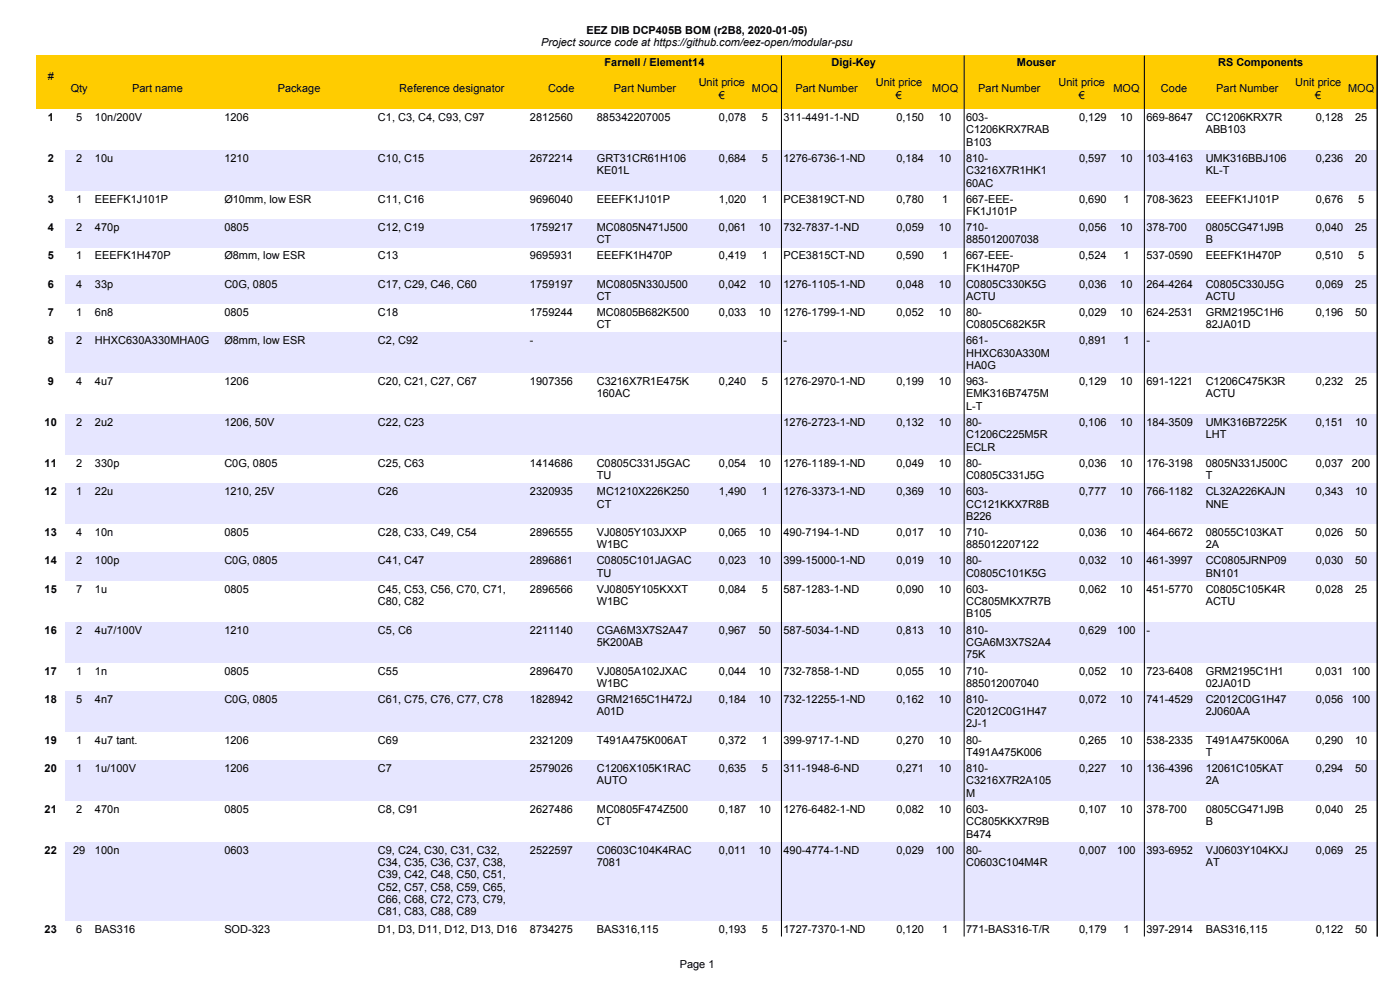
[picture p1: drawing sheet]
<svg xmlns="http://www.w3.org/2000/svg" width="297mm" height="210mm" viewBox="0 0 297 210" stroke-linecap="round" stroke-linejoin="round" font-family="sans-serif">
<defs><g id="words">
<g font-size="2.3">
<text x="114.8" y="9.8">Project source code at https://github.com/eez-open/modular-psu</text>
<text x="124.4" y="7.2">EEZ DIB DCP405B BOM (r2B8, 2020-01-05)</text>
<text x="10.1" y="17">#</text>
<text x="128.3" y="13.9">Farnell / Element14</text>
<text x="176.4" y="13.9">Digi-Key</text>
<text x="215.7" y="13.9">Mouser</text>
<text x="258.4" y="13.9">RS Components</text>
<text x="15" y="19.6">Qty</text>
<text x="28" y="19.6">Part name</text>
<text x="58.9" y="19.6">Package</text>
<text x="84.7" y="19.6">Reference designator</text>
<text x="116.3" y="19.6">Code</text>
<text x="130.2" y="19.6">Part Number</text>
<text x="148.2" y="18.3">Unit price</text>
<text x="152.5" y="20.9">€</text>
<text x="159.5" y="19.6">MOQ</text>
<text x="168.8" y="19.6">Part Number</text>
<text x="185.8" y="18.3">Unit price</text>
<text x="190.1" y="20.9">€</text>
<text x="197.7" y="19.6">MOQ</text>
<text x="207.5" y="19.6">Part Number</text>
<text x="224.6" y="18.3">Unit price</text>
<text x="228.8" y="20.9">€</text>
<text x="236.2" y="19.6">MOQ</text>
<text x="246.3" y="19.6">Code</text>
<text x="258" y="19.6">Part Number</text>
<text x="274.7" y="18.3">Unit price</text>
<text x="279" y="20.9">€</text>
<text x="286" y="19.6">MOQ</text>
<text x="10.1" y="25.7">1</text>
<text x="16.2" y="25.7">5</text>
<text x="20.1" y="25.7">10n/200V</text>
<text x="47.6" y="25.7">1206</text>
<text x="80.2" y="25.7">C1, C3, C4, C93, C97</text>
<text x="112.4" y="25.7">2812560</text>
<text x="126.6" y="25.7">885342207005</text>
<text x="152.5" y="25.7">0,078</text>
<text x="161.6" y="25.7">5</text>
<text x="166.2" y="25.7">311-4491-1-ND</text>
<text x="190.2" y="25.7">0,150</text>
<text x="199.2" y="25.7">10</text>
<text x="205" y="25.7">603-</text>
<text x="205" y="28.3">C1206KRX7RAB</text>
<text x="228.9" y="25.7">0,129</text>
<text x="237.7" y="25.7">10</text>
<text x="243.2" y="25.7">669-8647</text>
<text x="255.8" y="25.7">CC1206KRX7R</text>
<text x="255.8" y="28.3">ABB103</text>
<text x="279.1" y="25.7">0,128</text>
<text x="287.5" y="25.7">25</text>
<text x="10.1" y="34.4">2</text>
<text x="16.2" y="34.4">2</text>
<text x="20.1" y="34.4">10u</text>
<text x="47.6" y="34.4">1210</text>
<text x="80.2" y="34.4">C10, C15</text>
<text x="112.4" y="34.4">2672214</text>
<text x="126.6" y="34.4">GRT31CR61H106</text>
<text x="152.5" y="34.4">0,684</text>
<text x="161.6" y="34.4">5</text>
<text x="166.2" y="34.4">1276-6736-1-ND</text>
<text x="190.2" y="34.4">0,184</text>
<text x="199.2" y="34.4">10</text>
<text x="205" y="30.9">B103</text>
<text x="205" y="34.4">810-</text>
<text x="228.9" y="34.4">0,597</text>
<text x="237.7" y="34.4">10</text>
<text x="243.2" y="34.4">103-4163</text>
<text x="255.8" y="34.4">UMK316BBJ106</text>
<text x="279.1" y="34.4">0,236</text>
<text x="287.5" y="34.4">20</text>
<text x="126.6" y="37">KE01L</text>
<text x="205" y="37">C3216X7R1HK1</text>
<text x="205" y="39.6">60AC</text>
<text x="255.8" y="37">KL-T</text>
<text x="10.1" y="43">3</text>
<text x="16.2" y="43">1</text>
<text x="20.1" y="43">EEEFK1J101P</text>
<text x="47.6" y="43">Ø10mm, low ESR</text>
<text x="80.2" y="43">C11, C16</text>
<text x="112.4" y="43">9696040</text>
<text x="126.6" y="43">EEEFK1J101P</text>
<text x="152.5" y="43">1,020</text>
<text x="161.6" y="43">1</text>
<text x="166.2" y="43">PCE3819CT-ND</text>
<text x="190.2" y="43">0,780</text>
<text x="199.8" y="43">1</text>
<text x="205" y="43">667-EEE-</text>
<text x="205" y="45.6">FK1J101P</text>
<text x="228.9" y="43">0,690</text>
<text x="238.3" y="43">1</text>
<text x="243.2" y="43">708-3623</text>
<text x="255.8" y="43">EEEFK1J101P</text>
<text x="279.1" y="43">0,676</text>
<text x="288.1" y="43">5</text>
<text x="10.1" y="49">4</text>
<text x="16.2" y="49">2</text>
<text x="20.1" y="49">470p</text>
<text x="47.6" y="49">0805</text>
<text x="80.2" y="49">C12, C19</text>
<text x="112.4" y="49">1759217</text>
<text x="126.6" y="49">MC0805N471J500</text>
<text x="126.6" y="51.6">CT</text>
<text x="152.5" y="49">0,061</text>
<text x="161" y="49">10</text>
<text x="166.2" y="49">732-7837-1-ND</text>
<text x="190.2" y="49">0,059</text>
<text x="199.2" y="49">10</text>
<text x="205" y="49">710-</text>
<text x="205" y="51.6">885012007038</text>
<text x="228.9" y="49">0,056</text>
<text x="237.7" y="49">10</text>
<text x="243.2" y="49">378-700</text>
<text x="255.8" y="49">0805CG471J9B</text>
<text x="255.8" y="51.6">B</text>
<text x="279.1" y="49">0,040</text>
<text x="287.5" y="49">25</text>
<text x="10.1" y="55">5</text>
<text x="16.2" y="55">1</text>
<text x="20.1" y="55">EEEFK1H470P</text>
<text x="47.6" y="55">Ø8mm, low ESR</text>
<text x="80.2" y="55">C13</text>
<text x="112.4" y="55">9695931</text>
<text x="126.6" y="55">EEEFK1H470P</text>
<text x="152.5" y="55">0,419</text>
<text x="161.6" y="55">1</text>
<text x="166.2" y="55">PCE3815CT-ND</text>
<text x="190.2" y="55">0,590</text>
<text x="199.8" y="55">1</text>
<text x="205" y="55">667-EEE-</text>
<text x="205" y="57.6">FK1H470P</text>
<text x="228.9" y="55">0,524</text>
<text x="238.3" y="55">1</text>
<text x="243.2" y="55">537-0590</text>
<text x="255.8" y="55">EEEFK1H470P</text>
<text x="279.1" y="55">0,510</text>
<text x="288.1" y="55">5</text>
<text x="10.1" y="61">6</text>
<text x="16.2" y="61">4</text>
<text x="20.1" y="61">33p</text>
<text x="47.6" y="61">C0G, 0805</text>
<text x="80.2" y="61">C17, C29, C46, C60</text>
<text x="112.4" y="61">1759197</text>
<text x="126.6" y="61">MC0805N330J500</text>
<text x="126.6" y="63.6">CT</text>
<text x="152.5" y="61">0,042</text>
<text x="161" y="61">10</text>
<text x="166.2" y="61">1276-1105-1-ND</text>
<text x="190.2" y="61">0,048</text>
<text x="199.2" y="61">10</text>
<text x="205" y="61">C0805C330K5G</text>
<text x="205" y="63.6">ACTU</text>
<text x="228.9" y="61">0,036</text>
<text x="237.7" y="61">10</text>
<text x="243.2" y="61">264-4264</text>
<text x="255.8" y="61">C0805C330J5G</text>
<text x="255.8" y="63.6">ACTU</text>
<text x="279.1" y="61">0,069</text>
<text x="287.5" y="61">25</text>
<text x="10.1" y="67">7</text>
<text x="16.2" y="67">1</text>
<text x="20.1" y="67">6n8</text>
<text x="47.6" y="67">0805</text>
<text x="80.2" y="67">C18</text>
<text x="112.4" y="67">1759244</text>
<text x="126.6" y="67.1">MC0805B682K500</text>
<text x="126.6" y="69.7">CT</text>
<text x="152.5" y="67">0,033</text>
<text x="161" y="67">10</text>
<text x="166.2" y="67">1276-1799-1-ND</text>
<text x="190.2" y="67">0,052</text>
<text x="199.2" y="67">10</text>
<text x="205" y="67.1">80-</text>
<text x="205" y="69.7">C0805C682K5R</text>
<text x="228.9" y="67">0,029</text>
<text x="237.7" y="67">10</text>
<text x="243.2" y="67">624-2531</text>
<text x="255.8" y="67.1">GRM2195C1H6</text>
<text x="255.8" y="69.7">82JA01D</text>
<text x="279.1" y="67">0,196</text>
<text x="287.5" y="67">50</text>
<text x="10.1" y="73.1">8</text>
<text x="16.2" y="73.1">2</text>
<text x="20.1" y="73.1">HHXC630A330MHA0G</text>
<text x="47.6" y="73.1">Ø8mm, low ESR</text>
<text x="80.2" y="73.1">C2, C92</text>
<text x="112.4" y="73.1">-</text>
<text x="166.2" y="73.1">-</text>
<text x="205" y="73.1">661-</text>
<text x="205" y="75.6">HHXC630A330M</text>
<text x="228.9" y="73.1">0,891</text>
<text x="238.3" y="73.1">1</text>
<text x="243.2" y="73.1">-</text>
<text x="10.1" y="81.7">9</text>
<text x="16.2" y="81.7">4</text>
<text x="20.1" y="81.7">4u7</text>
<text x="47.6" y="81.7">1206</text>
<text x="80.2" y="81.7">C20, C21, C27, C67</text>
<text x="112.4" y="81.7">1907356</text>
<text x="126.6" y="81.7">C3216X7R1E475K</text>
<text x="152.5" y="81.7">0,240</text>
<text x="161.6" y="81.7">5</text>
<text x="166.2" y="81.7">1276-2970-1-ND</text>
<text x="190.2" y="81.7">0,199</text>
<text x="199.2" y="81.7">10</text>
<text x="205" y="78.2">HA0G</text>
<text x="205" y="81.7">963-</text>
<text x="228.9" y="81.7">0,129</text>
<text x="237.7" y="81.7">10</text>
<text x="243.2" y="81.7">691-1221</text>
<text x="255.8" y="81.7">C1206C475K3R</text>
<text x="279.1" y="81.7">0,232</text>
<text x="287.5" y="81.7">25</text>
<text x="126.6" y="84.3">160AC</text>
<text x="205" y="84.3">EMK316B7475M</text>
<text x="205" y="86.9">L-T</text>
<text x="255.8" y="84.3">ACTU</text>
<text x="9.5" y="90.4">10</text>
<text x="16.2" y="90.4">2</text>
<text x="20.1" y="90.4">2u2</text>
<text x="47.6" y="90.4">1206, 50V</text>
<text x="80.2" y="90.4">C22, C23</text>
<text x="166.2" y="90.4">1276-2723-1-ND</text>
<text x="190.2" y="90.4">0,132</text>
<text x="199.2" y="90.4">10</text>
<text x="205" y="90.4">80-</text>
<text x="205" y="93">C1206C225M5R</text>
<text x="205" y="95.6">ECLR</text>
<text x="228.9" y="90.4">0,106</text>
<text x="237.7" y="90.4">10</text>
<text x="243.2" y="90.4">184-3509</text>
<text x="255.8" y="90.4">UMK316B7225K</text>
<text x="255.8" y="93">LHT</text>
<text x="279.1" y="90.4">0,151</text>
<text x="287.5" y="90.4">10</text>
<text x="9.5" y="99.1">11</text>
<text x="16.2" y="99.1">2</text>
<text x="20.1" y="99.1">330p</text>
<text x="47.6" y="99.1">C0G, 0805</text>
<text x="80.2" y="99.1">C25, C63</text>
<text x="112.4" y="99.1">1414686</text>
<text x="126.6" y="99.1">C0805C331J5GAC</text>
<text x="126.6" y="101.7">TU</text>
<text x="152.5" y="99.1">0,054</text>
<text x="161" y="99.1">10</text>
<text x="166.2" y="99.1">1276-1189-1-ND</text>
<text x="190.2" y="99.1">0,049</text>
<text x="199.2" y="99.1">10</text>
<text x="205" y="99.1">80-</text>
<text x="205" y="101.7">C0805C331J5G</text>
<text x="228.9" y="99.1">0,036</text>
<text x="237.7" y="99.1">10</text>
<text x="243.2" y="99.1">176-3198</text>
<text x="255.8" y="99.1">0805N331J500C</text>
<text x="255.8" y="101.7">T</text>
<text x="279.1" y="99.1">0,037</text>
<text x="286.8" y="99.1">200</text>
<text x="9.5" y="105.1">12</text>
<text x="16.2" y="105.1">1</text>
<text x="20.1" y="105.1">22u</text>
<text x="47.6" y="105.1">1210, 25V</text>
<text x="80.2" y="105.1">C26</text>
<text x="112.4" y="105.1">2320935</text>
<text x="126.6" y="105.1">MC1210X226K250</text>
<text x="126.6" y="107.7">CT</text>
<text x="152.5" y="105.1">1,490</text>
<text x="161.6" y="105.1">1</text>
<text x="166.2" y="105.1">1276-3373-1-ND</text>
<text x="190.2" y="105.1">0,369</text>
<text x="199.2" y="105.1">10</text>
<text x="205" y="105.1">603-</text>
<text x="205" y="107.7">CC121KKX7R8B</text>
<text x="228.9" y="105.1">0,777</text>
<text x="237.7" y="105.1">10</text>
<text x="243.2" y="105.1">766-1182</text>
<text x="255.8" y="105.1">CL32A226KAJN</text>
<text x="255.8" y="107.7">NNE</text>
<text x="279.1" y="105.1">0,343</text>
<text x="287.5" y="105.1">10</text>
<text x="9.5" y="113.7">13</text>
<text x="16.2" y="113.7">4</text>
<text x="20.1" y="113.7">10n</text>
<text x="47.6" y="113.7">0805</text>
<text x="80.2" y="113.7">C28, C33, C49, C54</text>
<text x="112.4" y="113.7">2896555</text>
<text x="126.6" y="113.7">VJ0805Y103JXXP</text>
<text x="152.5" y="113.7">0,065</text>
<text x="161" y="113.7">10</text>
<text x="166.2" y="113.7">490-7194-1-ND</text>
<text x="190.2" y="113.7">0,017</text>
<text x="199.2" y="113.7">10</text>
<text x="205" y="110.3">B226</text>
<text x="205" y="113.7">710-</text>
<text x="228.9" y="113.7">0,036</text>
<text x="237.7" y="113.7">10</text>
<text x="243.2" y="113.7">464-6672</text>
<text x="255.8" y="113.7">08055C103KAT</text>
<text x="279.1" y="113.7">0,026</text>
<text x="287.5" y="113.7">50</text>
<text x="9.5" y="119.7">14</text>
<text x="16.2" y="119.7">2</text>
<text x="20.1" y="119.7">100p</text>
<text x="47.6" y="119.7">C0G, 0805</text>
<text x="80.2" y="119.7">C41, C47</text>
<text x="112.4" y="119.7">2896861</text>
<text x="126.6" y="116.3">W1BC</text>
<text x="126.6" y="119.7">C0805C101JAGAC</text>
<text x="152.5" y="119.7">0,023</text>
<text x="161" y="119.7">10</text>
<text x="166.2" y="119.7">399-15000-1-ND</text>
<text x="190.2" y="119.7">0,019</text>
<text x="199.2" y="119.7">10</text>
<text x="205" y="116.3">885012207122</text>
<text x="205" y="119.7">80-</text>
<text x="228.9" y="119.7">0,032</text>
<text x="237.7" y="119.7">10</text>
<text x="243.2" y="119.7">461-3997</text>
<text x="255.8" y="116.3">2A</text>
<text x="255.8" y="119.7">CC0805JRNP09</text>
<text x="279.1" y="119.7">0,030</text>
<text x="287.5" y="119.7">50</text>
<text x="9.5" y="125.8">15</text>
<text x="16.2" y="125.8">7</text>
<text x="20.1" y="125.8">1u</text>
<text x="47.6" y="125.8">0805</text>
<text x="80.2" y="125.8">C45, C53, C56, C70, C71,</text>
<text x="112.4" y="125.8">2896566</text>
<text x="126.6" y="122.3">TU</text>
<text x="126.6" y="125.8">VJ0805Y105KXXT</text>
<text x="152.5" y="125.8">0,084</text>
<text x="161.6" y="125.8">5</text>
<text x="166.2" y="125.8">587-1283-1-ND</text>
<text x="190.2" y="125.8">0,090</text>
<text x="199.2" y="125.8">10</text>
<text x="205" y="122.3">C0805C101K5G</text>
<text x="205" y="125.8">603-</text>
<text x="228.9" y="125.8">0,062</text>
<text x="237.7" y="125.8">10</text>
<text x="243.2" y="125.8">451-5770</text>
<text x="255.8" y="122.3">BN101</text>
<text x="255.8" y="125.8">C0805C105K4R</text>
<text x="279.1" y="125.8">0,028</text>
<text x="287.5" y="125.8">25</text>
<text x="80.2" y="128.3">C80, C82</text>
<text x="126.6" y="128.3">W1BC</text>
<text x="205" y="128.3">CC805MKX7R7B</text>
<text x="205" y="131">B105</text>
<text x="255.8" y="128.3">ACTU</text>
<text x="9.5" y="134.4">16</text>
<text x="16.2" y="134.4">2</text>
<text x="20.1" y="134.4">4u7/100V</text>
<text x="47.6" y="134.4">1210</text>
<text x="80.2" y="134.4">C5, C6</text>
<text x="112.4" y="134.4">2211140</text>
<text x="126.6" y="134.4">CGA6M3X7S2A47</text>
<text x="126.6" y="137">5K200AB</text>
<text x="152.5" y="134.4">0,967</text>
<text x="161" y="134.4">50</text>
<text x="166.2" y="134.4">587-5034-1-ND</text>
<text x="190.2" y="134.4">0,813</text>
<text x="199.2" y="134.4">10</text>
<text x="205" y="134.4">810-</text>
<text x="205" y="137">CGA6M3X7S2A4</text>
<text x="228.9" y="134.4">0,629</text>
<text x="237" y="134.4">100</text>
<text x="243.2" y="134.4">-</text>
<text x="9.5" y="143.1">17</text>
<text x="16.2" y="143.1">1</text>
<text x="20.1" y="143.1">1n</text>
<text x="47.6" y="143.1">0805</text>
<text x="80.2" y="143.1">C55</text>
<text x="112.4" y="143.1">2896470</text>
<text x="126.6" y="143.1">VJ0805A102JXAC</text>
<text x="152.5" y="143.1">0,044</text>
<text x="161" y="143.1">10</text>
<text x="166.2" y="143.1">732-7858-1-ND</text>
<text x="190.2" y="143.1">0,055</text>
<text x="199.2" y="143.1">10</text>
<text x="205" y="139.6">75K</text>
<text x="205" y="143.1">710-</text>
<text x="228.9" y="143.1">0,052</text>
<text x="237.7" y="143.1">10</text>
<text x="243.2" y="143.1">723-6408</text>
<text x="255.8" y="143.1">GRM2195C1H1</text>
<text x="279.1" y="143.1">0,031</text>
<text x="286.8" y="143.1">100</text>
<text x="9.5" y="149.1">18</text>
<text x="16.2" y="149.1">5</text>
<text x="20.1" y="149.1">4n7</text>
<text x="47.6" y="149.1">C0G, 0805</text>
<text x="80.2" y="149.1">C61, C75, C76, C77, C78</text>
<text x="112.4" y="149.1">1828942</text>
<text x="126.6" y="145.7">W1BC</text>
<text x="126.6" y="149.1">GRM2165C1H472J</text>
<text x="152.5" y="149.1">0,184</text>
<text x="161" y="149.1">10</text>
<text x="166.2" y="149.1">732-12255-1-ND</text>
<text x="190.2" y="149.1">0,162</text>
<text x="199.2" y="149.1">10</text>
<text x="205" y="145.7">885012007040</text>
<text x="205" y="149.1">810-</text>
<text x="228.9" y="149.1">0,072</text>
<text x="237.7" y="149.1">10</text>
<text x="243.2" y="149.1">741-4529</text>
<text x="255.8" y="145.7">02JA01D</text>
<text x="255.8" y="149.1">C2012C0G1H47</text>
<text x="279.1" y="149.1">0,056</text>
<text x="286.8" y="149.1">100</text>
<text x="126.6" y="151.7">A01D</text>
<text x="205" y="151.7">C2012C0G1H47</text>
<text x="205" y="154.3">2J-1</text>
<text x="255.8" y="151.7">2J060AA</text>
<text x="9.5" y="157.8">19</text>
<text x="16.2" y="157.8">1</text>
<text x="20.1" y="157.8">4u7 tant.</text>
<text x="47.6" y="157.8">1206</text>
<text x="80.2" y="157.8">C69</text>
<text x="112.4" y="157.8">2321209</text>
<text x="126.6" y="157.8">T491A475K006AT</text>
<text x="152.5" y="157.8">0,372</text>
<text x="161.6" y="157.8">1</text>
<text x="166.2" y="157.8">399-9717-1-ND</text>
<text x="190.2" y="157.8">0,270</text>
<text x="199.2" y="157.8">10</text>
<text x="205" y="157.8">80-</text>
<text x="205" y="160.4">T491A475K006</text>
<text x="228.9" y="157.8">0,265</text>
<text x="237.7" y="157.8">10</text>
<text x="243.2" y="157.8">538-2335</text>
<text x="255.8" y="157.8">T491A475K006A</text>
<text x="255.8" y="160.4">T</text>
<text x="279.1" y="157.8">0,290</text>
<text x="287.5" y="157.8">10</text>
<text x="9.5" y="163.8">20</text>
<text x="16.2" y="163.8">1</text>
<text x="20.1" y="163.8">1u/100V</text>
<text x="47.6" y="163.8">1206</text>
<text x="80.2" y="163.8">C7</text>
<text x="112.4" y="163.8">2579026</text>
<text x="126.6" y="163.8">C1206X105K1RAC</text>
<text x="126.6" y="166.4">AUTO</text>
<text x="152.5" y="163.8">0,635</text>
<text x="161.6" y="163.8">5</text>
<text x="166.2" y="163.8">311-1948-6-ND</text>
<text x="190.2" y="163.8">0,271</text>
<text x="199.2" y="163.8">10</text>
<text x="205" y="163.8">810-</text>
<text x="205" y="166.4">C3216X7R2A105</text>
<text x="228.9" y="163.8">0,227</text>
<text x="237.7" y="163.8">10</text>
<text x="243.2" y="163.8">136-4396</text>
<text x="255.8" y="163.8">12061C105KAT</text>
<text x="255.8" y="166.4">2A</text>
<text x="279.1" y="163.8">0,294</text>
<text x="287.5" y="163.8">50</text>
<text x="9.5" y="172.4">21</text>
<text x="16.2" y="172.4">2</text>
<text x="20.1" y="172.4">470n</text>
<text x="47.6" y="172.4">0805</text>
<text x="80.2" y="172.4">C8, C91</text>
<text x="112.4" y="172.4">2627486</text>
<text x="126.6" y="172.4">MC0805F474Z500</text>
<text x="152.5" y="172.4">0,187</text>
<text x="161" y="172.4">10</text>
<text x="166.2" y="172.4">1276-6482-1-ND</text>
<text x="190.2" y="172.4">0,082</text>
<text x="199.2" y="172.4">10</text>
<text x="205" y="169">M</text>
<text x="205" y="172.4">603-</text>
<text x="228.9" y="172.4">0,107</text>
<text x="237.7" y="172.4">10</text>
<text x="243.2" y="172.4">378-700</text>
<text x="255.8" y="172.4">0805CG471J9B</text>
<text x="279.1" y="172.4">0,040</text>
<text x="287.5" y="172.4">25</text>
<text x="126.6" y="175.1">CT</text>
<text x="205" y="175.1">CC805KKX7R9B</text>
<text x="205" y="177.7">B474</text>
<text x="255.8" y="175.1">B</text>
<text x="9.5" y="181.1">22</text>
<text x="15.5" y="181.1">29</text>
<text x="20.1" y="181.1">100n</text>
<text x="47.6" y="181.1">0603</text>
<text x="80.2" y="181.1">C9, C24, C30, C31, C32,</text>
<text x="80.2" y="183.7">C34, C35, C36, C37, C38,</text>
<text x="112.4" y="181.1">2522597</text>
<text x="126.6" y="181.1">C0603C104K4RAC</text>
<text x="126.6" y="183.7">7081</text>
<text x="152.5" y="181.1">0,011</text>
<text x="161" y="181.1">10</text>
<text x="166.2" y="181.1">490-4774-1-ND</text>
<text x="190.2" y="181.1">0,029</text>
<text x="198.5" y="181.1">100</text>
<text x="205" y="181.1">80-</text>
<text x="205" y="183.7">C0603C104M4R</text>
<text x="228.9" y="181.1">0,007</text>
<text x="237" y="181.1">100</text>
<text x="243.2" y="181.1">393-6952</text>
<text x="255.8" y="181.1">VJ0603Y104KXJ</text>
<text x="255.8" y="183.7">AT</text>
<text x="279.1" y="181.1">0,069</text>
<text x="287.5" y="181.1">25</text>
<text x="80.2" y="186.3">C39, C42, C48, C50, C51,</text>
<text x="80.2" y="188.9">C52, C57, C58, C59, C65,</text>
<text x="80.2" y="191.6">C66, C68, C72, C73, C79,</text>
<text x="9.5" y="197.9">23</text>
<text x="16.2" y="197.9">6</text>
<text x="20.1" y="197.9">BAS316</text>
<text x="47.6" y="197.9">SOD-323</text>
<text x="80.2" y="197.9">D1, D3, D11, D12, D13, D16</text>
<text x="80.2" y="194.1">C81, C83, C88, C89</text>
<text x="112.4" y="197.9">8734275</text>
<text x="126.6" y="197.9">BAS316,115</text>
<text x="152.5" y="197.9">0,193</text>
<text x="161.6" y="197.9">5</text>
<text x="166.2" y="197.9">1727-7370-1-ND</text>
<text x="190.2" y="197.9">0,120</text>
<text x="199.8" y="197.9">1</text>
<text x="205" y="197.9">771-BAS316-T/R</text>
<text x="228.9" y="197.9">0,179</text>
<text x="238.3" y="197.9">1</text>
<text x="243.2" y="197.9">397-2914</text>
<text x="255.8" y="197.9">BAS316,115</text>
<text x="279.1" y="197.9">0,122</text>
<text x="287.5" y="197.9">50</text>
<text x="144.2" y="205.3">Page 1</text>
</g>
</g></defs>
<path d="M7.6 11.7h284.5v11.4h-284.5z" fill-rule="evenodd" fill="#fc0"/>
<g fill="#e6e6ff">
<path d="M13.9 31.8h278.2v8.7h-278.2z" fill-rule="evenodd"/>
<path d="M13.9 46.5h278.2v6h-278.2z" fill-rule="evenodd"/>
<path d="M13.9 58.5h278.2v6h-278.2z" fill-rule="evenodd"/>
<path d="M13.9 70.5h278.2v8.7h-278.2z" fill-rule="evenodd"/>
<path d="M13.9 87.8h278.2v8.7h-278.2z" fill-rule="evenodd"/>
<path d="M13.9 102.5h278.2v8.7h-278.2z" fill-rule="evenodd"/>
<path d="M13.9 117.2h278.2v6h-278.2z" fill-rule="evenodd"/>
<path d="M13.9 131.9h278.2v8.6h-278.2z" fill-rule="evenodd"/>
<path d="M13.9 146.5h278.2v8.7h-278.2z" fill-rule="evenodd"/>
<path d="M13.9 161.2h278.2v8.7h-278.2z" fill-rule="evenodd"/>
<path d="M13.9 178.6h278.2v16.7h-278.2z" fill-rule="evenodd"/>
</g>
<path d="M165.8 11.8v186.9M204.5 11.8v186.9M242.8 11.8v186.9M292.2 11.8v186.9" fill="none" stroke="#000" stroke-width=".21"/>
<use href="#words"/>
</svg>
